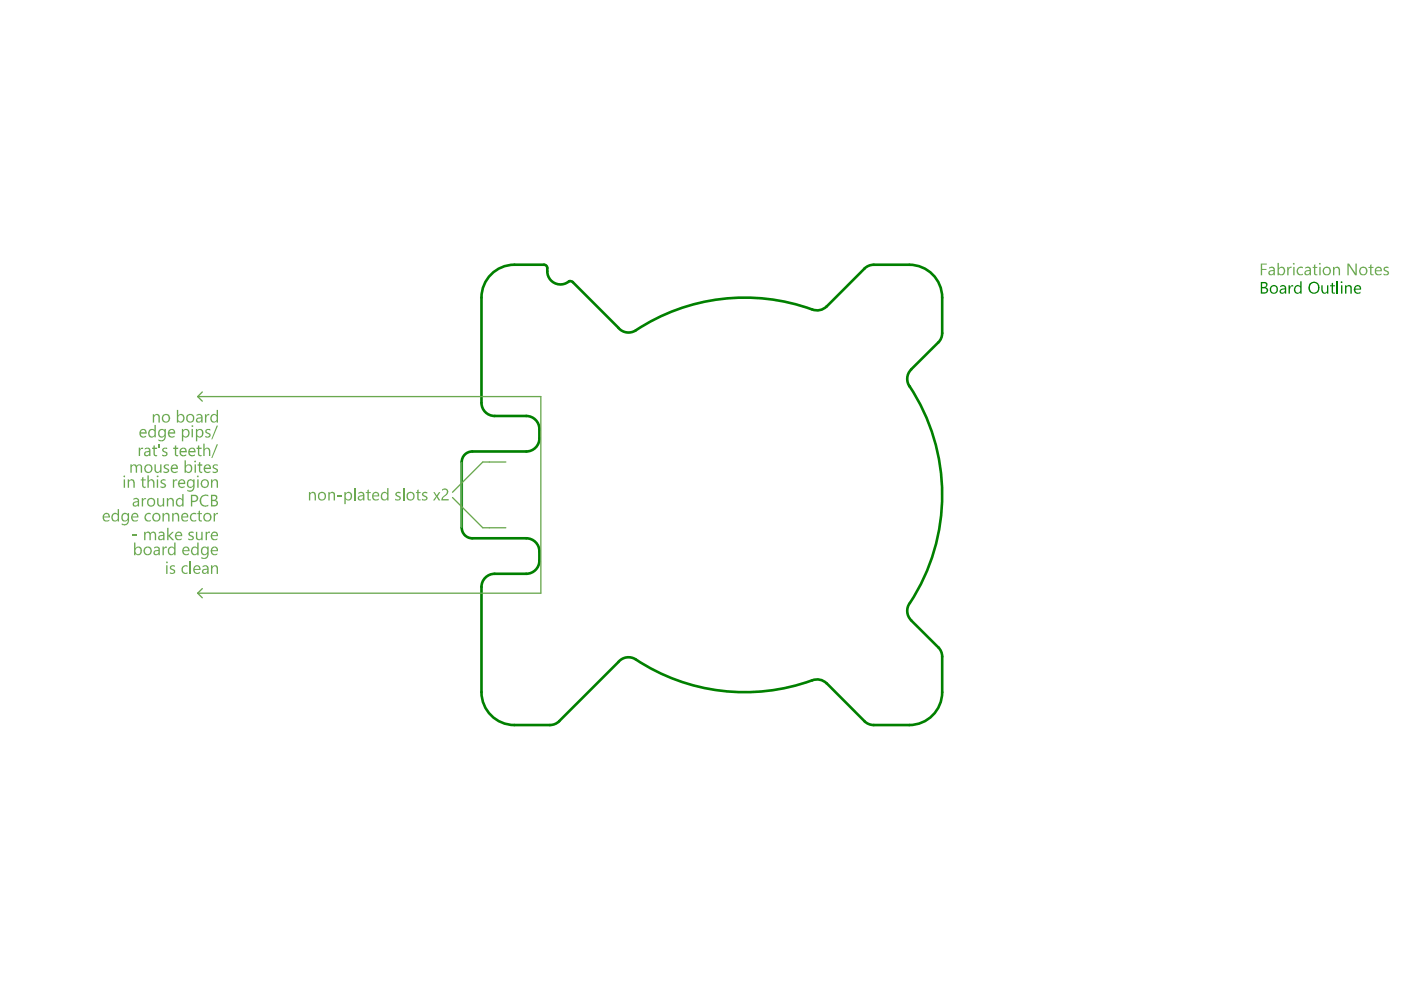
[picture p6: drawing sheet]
<svg xmlns="http://www.w3.org/2000/svg" width="297mm" height="210mm" viewBox="0 0 297 210" stroke-linecap="round" stroke-linejoin="round" font-family="sans-serif">
<g fill="none" stroke="#008000" stroke-width=".56">
<path d="M109.1 56.1h6.2M116 56.8v.7M121.5 59.8l9.6 9.7M183.3 56.9l-8 8.1M185.2 56.1h7.6M102.1 63.1v22.3M199 72.6l-5.8 5.7M199.8 63.1v7.5M97.9 98v13.9M100.1 95.7h11.5M104.9 88.2h6.7M114.4 91v1.9"/>
<path d="M100.1 114.1h11.5M114.4 116.9v2M102.1 124.4v22.4M111.6 121.7h-6.7M193.2 131.5l5.8 5.8M199.8 139.2v7.6M109.1 153.7h7.5M131.1 140.3l-12.6 12.6M175.3 144.9l8 8M185.2 153.7h7.6"/>
</g>
<g fill="#008000">
<path d="M273.2 60.5h.3v.3a.51 .51 0 0 1 .7-.3v.3a.47 .47 0 0 0-.5 0 .47 .47 0 0 0-.2 .5v1h-.3z"/>
<path d="M280.1 60.5h.3v1.1a.53 .53 0 0 0 .8 .4l.2-.2v-1.3h.2v1.8h-.2v-.3a.66 .66 0 0 1-.8 .2 .66 .66 0 0 1-.5-.6z"/>
<path d="M282.3 60.1l.3-.2v.6h.5v.2h-.5v1.3h.5v.3h-.5l-.3-.2v-1.4h-.3v-.2h.3z"/>
<path d="M267.6 60.1v.7h.4a.4 .4 0 0 0 .5-.3 .4 .4 0 0 0-.5-.4zM267.6 61.1v.9h.4a.45 .45 0 0 0 .6-.5 .45 .45 0 0 0-.6-.4zM267.3 59.8h.8a.58 .58 0 0 1 .6 .5 .58 .58 0 0 1-.4 .6l.1 .1a.67 .67 0 0 1 .4 .8 .67 .67 0 0 1-.8 .5h-.7z"/>
<path d="M269.6 60.9v.2a.63 .63 0 0 0 .1 .8 .63 .63 0 0 0 .9 0 .63 .63 0 0 0 0-.9 .62 .62 0 0 0-1-.1zM269.4 60.8l.2-.2a.88 .88 0 0 1 1.2 .1 .88 .88 0 0 1 0 1.2v.1a.93 .93 0 0 1-1.3 .1 .93 .93 0 0 1-.1-1.3z"/>
<path d="M271.6 61.6a.43 .43 0 0 0 .4 .5 .43 .43 0 0 0 .4-.5v-.3l-.5 .1zM271.4 60.6a.77 .77 0 0 1 1.3 .5v1.2h-.3v-.3a.56 .56 0 0 1-.9 .2 .56 .56 0 0 1 .2-.9l.7-.2a.55 .55 0 0 0-.4-.4 .55 .55 0 0 0-.6 .2z"/>
<path d="M274.5 60.7h.1a.64 .64 0 0 1 1.1 0v-1.1h.3v2.7h-.3v-.3a.79 .79 0 0 1-1.1 .1 .79 .79 0 0 1-.2-1zM274.8 60.8l-.2 .5a.61 .61 0 0 0 .2 .6 .61 .61 0 0 0 .7 .1l.2-.3v-.5a.53 .53 0 0 0-.4-.5 .53 .53 0 0 0-.5 .1z"/>
<path d="M277.9 60.4l-.2 .6a.9 .9 0 0 0 1 1 .9 .9 0 0 0 .7-1.2 .85 .85 0 0 0-.6-.8 .85 .85 0 0 0-.9 .4zM277.6 60.2a1.26 1.26 0 0 1 2 .1 1.26 1.26 0 0 1-.6 1.9 1.23 1.23 0 0 1-1.3-.4 1.23 1.23 0 0 1-.2-1.4z"/>
</g>
<path d="M283.5 59.6v2.7" fill="none" stroke="#008000" stroke-width=".28"/>
<g fill="#008000">
<path d="M285.2 60.5h.3v.2a.63 .63 0 0 1 .7-.2 .63 .63 0 0 1 .4 .7v1.1h-.3v-1a.44 .44 0 0 0-.4-.6 .44 .44 0 0 0-.4 .6v1h-.3z"/>
<path d="M284.2 59.8a.2 .2 0 0 1 .4 0 .2 .2 0 0 1-.4 0zM284.3 60.5h.3v1.8h-.3z"/>
<path d="M287.4 60.8v.4h.9a.48 .48 0 0 0-.3-.5 .48 .48 0 0 0-.6 .1zM287.4 60.6a.77 .77 0 0 1 .9 0 .77 .77 0 0 1 .3 .8h-1.2a.59 .59 0 0 0 .3 .6 .59 .59 0 0 0 .7-.2v.4l-.7 .1a1 1 0 0 1-.3-1.7z"/>
</g>
<g fill="none" stroke="#008000" stroke-width=".56">
<path d="M109.1 56.1a7 7 0 0 0-7 7M115.3 56.1a.7 .7 0 0 1 .7 .7M116 57.5a2.8 2.8 0 0 0 1.7 2.6 2.8 2.8 0 0 0 2.9-.4h.6l.3 .1M185.2 56.1l-1.2 .3-.7 .5M192.8 56.1a7 7 0 0 1 7 7M172.2 65.6a42.2 42.2 0 0 0-38 4.7 2.79 2.79 0 0 1-3.1-.8M175.3 65a2.79 2.79 0 0 1-3.1 .6M193.2 78.3a2.79 2.79 0 0 0-.3 3.7M199.8 70.6l-.2 .9-.7 1.1M100.1 95.7a2.23 2.23 0 0 0-2.2 2.3M102.1 85.4a2.79 2.79 0 0 0 2.8 2.8M111.6 88.2a2.79 2.79 0 0 1 2.8 2.8"/>
<path d="M114.4 92.9a2.79 2.79 0 0 1-2.8 2.8M192.8 81.8a41.8 41.8 0 0 1 .1 46.1M97.9 111.9a2.23 2.23 0 0 0 2.2 2.2M111.6 114.1a2.79 2.79 0 0 1 2.8 2.8M114.4 118.9a2.79 2.79 0 0 1-2.8 2.8M104.9 121.7a2.79 2.79 0 0 0-2.8 2.7M134.8 139.8a2.79 2.79 0 0 0-3.7 .5M134.8 139.8a41.9 41.9 0 0 0 37.4 4.4M192.9 127.8a2.79 2.79 0 0 0 .3 3.7M198.9 137.3l.7 1.1 .2 .8M102.1 146.8a7 7 0 0 0 7 6.9M118.6 152.9l-.7 .5-1.3 .3"/>
<path d="M172.2 144.3a2.79 2.79 0 0 1 3.1 .6M183.3 152.9l.7 .5 1.2 .3M199.8 146.8a7 7 0 0 1-7 6.9"/>
</g>
<path d="M41.9 84.1h72.8v41.7h-72.8M41.9 84.1l1 1M42.9 83.1l-1 1M97.9 98v13.8M107.2 98h-4.8l-6.5 6.4M95.9 105.5l6.5 6.4h4.8M41.9 125.8l1 .9M42.9 124.8l-1 1" fill="none" stroke="#6aa84f" stroke-width=".28"/>
<g fill="#6aa84f">
<path d="M32.4 87.8h.3v.3a.63 .63 0 0 1 .7-.3 .63 .63 0 0 1 .5 .7v1.1h-.3v-1.1a.47 .47 0 0 0-.5-.5 .47 .47 0 0 0-.4 .5v1.1h-.3z"/>
<path d="M43.5 87.8h.2v.4l.2-.4h.5v.3a.46 .46 0 0 0-.5 .1 .46 .46 0 0 0-.2 .5v.9h-.2z"/>
<path d="M43.5 91.2h.1a.78 .78 0 0 1 1-.2v.3a.44 .44 0 0 0-.5-.1 .44 .44 0 0 0-.3 .4l.2 .1a.57 .57 0 0 1 .7 .7 .57 .57 0 0 1-.9 .4l-.3-.1v-.3a.46 .46 0 0 0 .5 .2 .46 .46 0 0 0 .4-.4l-.2-.1a.87 .87 0 0 1-.7-.9z"/>
<path d="M45.9 90.2h.3l-1.2 2.9h-.2z"/>
<path d="M29.4 94.9h.3v.4l.3-.4h.3v.3a.49 .49 0 0 0-.5 .1 .49 .49 0 0 0-.1 .5v.9h-.3z"/>
<path d="M32.5 94.5l.3-.1v.5h.5v.3h-.5v1.1l.3 .2h.2l-.1 .2a.5 .5 0 0 1-.7-.4v-1.1h-.2v-.3h.2z"/>
<path d="M33.7 94.2h.2v.8h-.2z"/>
<path d="M34.4 95.2h.1a.72 .72 0 0 1 .9-.2v.3a.45 .45 0 0 0-.4-.2 .45 .45 0 0 0-.3 .4l.2 .2a.57 .57 0 0 1 .6 .7 .57 .57 0 0 1-.8 .4l-.3-.1v-.4a.6 .6 0 0 0 .8 .1 .52 .52 0 0 0-.6-.6l-.2-.2z"/>
<path d="M37.1 94.5l.3-.1v.5h.4v.3h-.4v1.2l.4 .1v.2a.46 .46 0 0 1-.5 0 .46 .46 0 0 1-.2-.4v-1.1h-.4v-.3h.4z"/>
<path d="M42 94.5l.2-.1v.5h.5v.3h-.5v1.1l.3 .2h.2v.2a.5 .5 0 0 1-.7-.4v-1.1h-.3v-.3h.3z"/>
<path d="M43.1 94.1h.3v1.1a.66 .66 0 0 1 .8-.3 .66 .66 0 0 1 .4 .7v1.1h-.3v-1a.47 .47 0 0 0-.5-.6 .47 .47 0 0 0-.4 .6v1h-.3z"/>
<path d="M45.9 94.2h.3l-1.2 2.9h-.2z"/>
<path d="M27.6 98.5h.3v.2a.6 .6 0 0 1 1.1 .1 .59 .59 0 0 1 .7-.4 .59 .59 0 0 1 .4 .8v1h-.3v-1a.42 .42 0 0 0-.3-.5 .42 .42 0 0 0-.4 .5v1h-.3v-1a.47 .47 0 0 0-.3-.5 .47 .47 0 0 0-.5 .1l-.1 1.4h-.3z"/>
<path d="M32.7 98.5h.3v1a.47 .47 0 0 0 .5 .6 .47 .47 0 0 0 .5-.6v-1h.2v1.7h-.2v-.3a.65 .65 0 0 1-.8 .3 .65 .65 0 0 1-.5-.7z"/>
<path d="M34.8 98.6l.9-.1 .1 .3a.4 .4 0 0 0-.5-.2 .4 .4 0 0 0-.2 .6h.1a.64 .64 0 0 1 .6 .9h-.1a.85 .85 0 0 1-1 .1v-.3a.52 .52 0 0 0 .9-.2l-.3-.2a.61 .61 0 0 1-.6-.8z"/>
<path d="M42.2 98h.3v.5h.4v.2h-.4v1.2v.1h.4v.2a.5 .5 0 0 1-.7-.4v-1.1h-.3v-.2h.3z"/>
<path d="M45.1 98.7h.1a.78 .78 0 0 1 .9-.2v.3a.4 .4 0 0 0-.5-.2 .4 .4 0 0 0-.2 .6h.2a.56 .56 0 0 1 .6 .7 .56 .56 0 0 1-.8 .4l-.3-.1v-.3a.46 .46 0 0 0 .5 .2 .46 .46 0 0 0 .3-.4l-.1-.1a.87 .87 0 0 1-.7-.9z"/>
<path d="M27.1 101.6h.3v.3a.65 .65 0 0 1 .7-.3 .65 .65 0 0 1 .5 .8v1h-.3v-1a.47 .47 0 0 0-.5-.5 .47 .47 0 0 0-.4 .5v1h-.3z"/>
<path d="M30.1 101.2l.3-.1v.5h.5v.3h-.5v1.1l.2 .2 .3-.1v.3a.53 .53 0 0 1-.8-.5v-1h-.3v-.3h.3z"/>
<path d="M31.3 100.8h.2v1.1a.65 .65 0 0 1 .8-.3 .65 .65 0 0 1 .4 .8v1h-.2v-1a.47 .47 0 0 0-.5-.6 .47 .47 0 0 0-.5 .6v1h-.2z"/>
<path d="M34.1 101.9l.1-.1a.68 .68 0 0 1 .9-.1v.3a.38 .38 0 0 0-.5-.2 .38 .38 0 0 0-.2 .5l.1 .1a.58 .58 0 0 1 .7 .5 .58 .58 0 0 1-.7 .6l-.4-.1-.1-.3a.7 .7 0 0 0 .9-.1l-.2-.3a.6 .6 0 0 1-.5-.2 .6 .6 0 0 1-.1-.6z"/>
<path d="M36.6 101.6h.3v.4l.2-.4h.5v.3a.47 .47 0 0 0-.5 .1 .47 .47 0 0 0-.2 .5v.9h-.3z"/>
<path d="M44.7 101.6h.3v.3a.65 .65 0 0 1 .8-.3 .65 .65 0 0 1 .4 .8v1h-.3v-1a.47 .47 0 0 0-.4-.6 .47 .47 0 0 0-.5 .6v1h-.3z"/>
<path d="M30.1 105.6h.2v.4l.3-.4h.4v.3a.47 .47 0 0 0-.5 .1 .47 .47 0 0 0-.2 .5v.9h-.2z"/>
<path d="M33.3 105.6h.3v1a.47 .47 0 0 0 .5 .6 .47 .47 0 0 0 .4-.6v-1h.3v1.8h-.3v-.2a.64 .64 0 0 1-.8 .2 .64 .64 0 0 1-.4-.7z"/>
<path d="M35.4 105.6h.3v.3a.65 .65 0 0 1 .7-.3 .65 .65 0 0 1 .5 .7v1.1h-.3v-1a.47 .47 0 0 0-.5-.6 .47 .47 0 0 0-.4 .6v1h-.3z"/>
<path d="M42.7 105.2l.2-.2a1.24 1.24 0 0 1 1.3 0v.3l-.3-.1a1.02 1.02 0 0 0-1.3 1.1 1.02 1.02 0 0 0 1.6 .7l-.2 .4h-.6a1.27 1.27 0 0 1-1.1-.9 1.27 1.27 0 0 1 .4-1.3z"/>
<path d="M30.9 108.9l.9-.2 .2 .1v.3a.69 .69 0 0 0-1.1 .5 .69 .69 0 0 0 1.1 .6v.3l-.4 .1a.92 .92 0 0 1-1-.6 .92 .92 0 0 1 .3-1.1z"/>
<path d="M34.5 108.8h.2v.3a.63 .63 0 0 1 .8-.4 .63 .63 0 0 1 .4 .7v1.2h-.2v-1a.47 .47 0 0 0-.5-.6 .47 .47 0 0 0-.5 .6v1h-.2z"/>
<path d="M36.5 108.8h.3v.3a.63 .63 0 0 1 .8-.4 .63 .63 0 0 1 .4 .7v1.2h-.3v-1a.47 .47 0 0 0-.4-.6 .47 .47 0 0 0-.5 .6v1h-.3z"/>
<path d="M40.4 109.1l.1-.1a.84 .84 0 0 1 1.1-.2l-.1 .3a.68 .68 0 0 0-1 .5 .68 .68 0 0 0 .8 .8l.3-.2v.3l-.3 .1a.94 .94 0 0 1-.9-.5 .94 .94 0 0 1 0-1z"/>
<path d="M42.1 108.4l.3-.2v.6h.4v.2h-.4v1.2l.1 .2 .3-.1v.3h-.4l-.3-.3v-1.3h-.3v-.2h.3z"/>
<path d="M45.3 108.8h.3v.4l.2-.4 .3-.1 .1 .4a.47 .47 0 0 0-.5 .1 .47 .47 0 0 0-.1 .4v1h-.3z"/>
<path d="M28.1 113.4h1v.2h-1z"/>
<path d="M30.6 112.8h.2v.2a.63 .63 0 0 1 .6-.3 .63 .63 0 0 1 .6 .3 .6 .6 0 0 1 .7-.3 .6 .6 0 0 1 .4 .7v1.1h-.3v-1a.43 .43 0 0 0-.4-.5 .43 .43 0 0 0-.4 .5v1h-.3v-1a.43 .43 0 0 0-.4-.5 .43 .43 0 0 0-.5 .5v1h-.2z"/>
<path d="M35.4 111.9h.3v1.6l.8-.7h.4l-.9 .8 .9 .9h-.4l-.8-.8v.8h-.3z"/>
<path d="M40 113h.1a.72 .72 0 0 1 .9-.2v.2a.41 .41 0 0 0-.5 0 .41 .41 0 0 0-.2 .3l.2 .2a.54 .54 0 0 1 .6 .7 .54 .54 0 0 1-.8 .3h-.4v-.3a.55 .55 0 0 0 .9-.2l-.3-.2a.62 .62 0 0 1-.5-.8z"/>
<path d="M41.5 112.8h.3v1a.44 .44 0 0 0 .4 .5 .44 .44 0 0 0 .5-.5v-1h.3v1.7h-.3v-.2a.61 .61 0 0 1-.8 .2 .61 .61 0 0 1-.4-.7z"/>
<path d="M43.6 112.8h.3v.3l.2-.3 .3-.1 .1 .3a.47 .47 0 0 0-.5 .1 .47 .47 0 0 0-.1 .5v.9h-.3z"/>
<path d="M34.5 115.9h.2v.4l.3-.4h.4v.3a.44 .44 0 0 0-.6 .1 .44 .44 0 0 0-.1 .5v.9h-.2z"/>
<path d="M36.1 120.1l.3-.3h.5l.2 .4a.44 .44 0 0 0-.5-.1 .44 .44 0 0 0-.3 .4l.2 .1a.57 .57 0 0 1 .6 .7 .57 .57 0 0 1-.8 .4l-.3-.1v-.3a.45 .45 0 0 0 .5 .2 .45 .45 0 0 0 .4-.4l-.3-.2a.55 .55 0 0 1-.5-.2 .55 .55 0 0 1 0-.6z"/>
<path d="M38.7 120.1l.4-.3h.5l.2 .4a.69 .69 0 0 0-1.1 .4 .69 .69 0 0 0 .8 .9l.3-.2-.1 .3a.94 .94 0 0 1-1.1-.4 .94 .94 0 0 1 .1-1.1z"/>
<path d="M34.7 88.3a.65 .65 0 0 0 0 .9 .65 .65 0 0 0 1-.1v-.1a.64 .64 0 0 0-.2-.9 .64 .64 0 0 0-.8 .2zM34.3 88.7a.91 .91 0 0 1 1.8 0 .91 .91 0 0 1-1.8 0z"/>
<path d="M37.9 88.2l-.1 .6a.54 .54 0 0 0 .6 .6 .54 .54 0 0 0 .4-.7 .57 .57 0 0 0-.3-.7 .57 .57 0 0 0-.6 .2zM37.5 86.9h.3v1.2a.79 .79 0 0 1 1.1-.1 .79 .79 0 0 1 .2 1 .7 .7 0 0 1-.6 .6 .7 .7 0 0 1-.7-.3v.3h-.3z"/>
<path d="M39.8 88.3a.66 .66 0 0 0 0 .8 .66 .66 0 0 0 .9 .1h.1a.65 .65 0 0 0 0-1 .65 .65 0 0 0-1 .1zM39.4 88.7a.91 .91 0 0 1 1.8 0 .91 .91 0 0 1-1.8 0z"/>
<path d="M41.8 88.9a.44 .44 0 0 0 .5 .5 .44 .44 0 0 0 .4-.6v-.1zM41.7 87.9l.3-.1a.67 .67 0 0 1 1 .6v1.2h-.3v-.3a.59 .59 0 0 1-1 .2 .59 .59 0 0 1 .2-1h.8a.52 .52 0 0 0-.4-.5 .52 .52 0 0 0-.5 .2z"/>
<path d="M44.8 88a.78 .78 0 0 1 1.1 0v-1.1h.3v2.7h-.3v-.4a.81 .81 0 0 1-1.1 .2 .81 .81 0 0 1-.1-1.1zM45 88.2v.1a.6 .6 0 0 0-.1 .8 .6 .6 0 0 0 .9 .1l.1-.7a.52 .52 0 0 0-.3-.5 .52 .52 0 0 0-.6 .2z"/>
<path d="M30 91.3l-.2 .4h1a.49 .49 0 0 0-.3-.5 .49 .49 0 0 0-.5 .1zM29.8 91.2a.81 .81 0 0 1 .9-.2 .81 .81 0 0 1 .4 .9h-1.3a.65 .65 0 0 0 .5 .6 .65 .65 0 0 0 .7-.1v.2l-.3 .1a.93 .93 0 0 1-1.1-.4 .93 .93 0 0 1 .2-1.1z"/>
<path d="M31.6 91.2a.78 .78 0 0 1 1.1 0v-1.1h.3v2.6h-.3v-.3a.75 .75 0 0 1-.9 .3 .75 .75 0 0 1-.4-.9zM31.8 91.4v.1a.58 .58 0 0 0 .1 .9 .58 .58 0 0 0 .8-.3v-.4a.52 .52 0 0 0-.4-.5 .52 .52 0 0 0-.5 .2z"/>
<path d="M34 91.3l-.1 .2a.6 .6 0 0 0 0 .8 .6 .6 0 0 0 .8 .1l.2-.8a.57 .57 0 0 0-.9-.3zM33.7 91.2a.7 .7 0 0 1 1.2 0v-.3h.3l-.1 2a.93 .93 0 0 1-1.5 .5v-.3a.74 .74 0 0 0 .8 .2 .74 .74 0 0 0 .5-.7v-.2a.81 .81 0 0 1-1.2 .2 .81 .81 0 0 1-.1-1.2z"/>
<path d="M35.9 91.4v.3h1a.48 .48 0 0 0-.4-.6 .48 .48 0 0 0-.6 .3zM35.8 91.2l.4-.3a.77 .77 0 0 1 .8 .2 .77 .77 0 0 1 .1 .8h-1.2a.67 .67 0 0 0 .4 .6 .67 .67 0 0 0 .7-.1v.2l-.2 .1a.91 .91 0 0 1-1-.2 .91 .91 0 0 1-.1-1.1z"/>
<path d="M38.6 90.9h.2v.3a.83 .83 0 0 1 1.3 0 .83 .83 0 0 1-.1 1.2 .67 .67 0 0 1-1.2 .1v1.1h-.2zM38.9 91.4l-.1 .6a.56 .56 0 0 0 .7 .5 .56 .56 0 0 0 .4-.8 .57 .57 0 0 0-.4-.5 .57 .57 0 0 0-.6 .2z"/>
<path d="M40.7 90.3a.18 .18 0 0 1 .3 0 .18 .18 0 0 1-.3 0zM40.6 90.9h.3v1.8h-.3z"/>
<path d="M41.5 90.9h.3v.4a.74 .74 0 0 1 .9-.3 .74 .74 0 0 1 .5 .9l-.1 .1a.72 .72 0 0 1-.5 .7 .72 .72 0 0 1-.8-.2v1.1h-.3zM41.9 91.4l-.1 .6a.54 .54 0 0 0 .7 .5 .54 .54 0 0 0 .3-.8 .5 .5 0 0 0-.3-.5 .5 .5 0 0 0-.6 .2z"/>
<path d="M30.8 96a.37 .37 0 0 0 .3 .5 .37 .37 0 0 0 .4-.2l.1-.5zM30.7 95.1l.2-.1a.61 .61 0 0 1 .7-.1 .61 .61 0 0 1 .3 .7v1.1h-.3v-.3a.56 .56 0 0 1-.6 .4 .56 .56 0 0 1-.5-.6 .56 .56 0 0 1 .6-.5l.5-.1a.5 .5 0 0 0-.4-.5 .5 .5 0 0 0-.5 .2z"/>
<path d="M38.5 95.3l-.2 .3h1a.45 .45 0 0 0-.3-.4 .45 .45 0 0 0-.5 .1zM38.2 95.2a.8 .8 0 0 1 1-.2 .8 .8 0 0 1 .4 .9h-1.3a.61 .61 0 0 0 .4 .6 .61 .61 0 0 0 .7-.2l.1 .3-.2 .1a.9 .9 0 0 1-1.1-.3 .9 .9 0 0 1 0-1.1z"/>
<path d="M40.3 95.3l-.1 .3h1a.52 .52 0 0 0-.3-.4 .52 .52 0 0 0-.6 .1zM40.1 95.1h.1a.78 .78 0 0 1 .9-.1 .78 .78 0 0 1 .4 .9h-1.3a.63 .63 0 0 0 .4 .6 .63 .63 0 0 0 .7-.2v.3l-.3 .1a.9 .9 0 0 1-1-.4 .9 .9 0 0 1 .1-1.1z"/>
<path d="M31 98.9v.1a.63 .63 0 0 0 0 .8 .63 .63 0 0 0 .9 0 .63 .63 0 0 0 0-.9 .63 .63 0 0 0-.9 0zM30.5 99.4a.91 .91 0 0 1 1.8 0 .91 .91 0 0 1-1.8 0z"/>
<path d="M36.6 98.9l-.1 .3h.9a.45 .45 0 0 0-.3-.5 .45 .45 0 0 0-.5 .2zM36.4 98.7a.77 .77 0 0 1 1-.2 .77 .77 0 0 1 .3 .9h-1.2a.63 .63 0 0 0 .4 .7 .63 .63 0 0 0 .7-.2v.3h-.3a.87 .87 0 0 1-1-.3 .87 .87 0 0 1 .1-1.1z"/>
<path d="M39.6 98.8l-.2 .8a.58 .58 0 0 0 .8 .4 .58 .58 0 0 0 .3-.8 .53 .53 0 0 0-.4-.5 .53 .53 0 0 0-.5 .1zM39.1 97.6h.3v1.2a.76 .76 0 0 1 1-.3 .76 .76 0 0 1 .4 1 .78 .78 0 0 1-.6 .7 .78 .78 0 0 1-.8-.2v.2h-.3z"/>
<path d="M41.2 97.9a.2 .2 0 0 1 .4 0 .2 .2 0 0 1-.4 0zM41.3 98.5h.2v1.7h-.2z"/>
<path d="M43.6 98.8l-.1 .4h.9a.52 .52 0 0 0-.3-.5 .52 .52 0 0 0-.5 .1zM43.4 98.7l.3-.2a.77 .77 0 0 1 .9 .1 .77 .77 0 0 1 .1 .8h-1.2a.63 .63 0 0 0 .4 .7 .63 .63 0 0 0 .7-.2v.3l-.7 .1a1.01 1.01 0 0 1-.5-1.6z"/>
<path d="M26.2 100.9a.19 .19 0 0 1 .3-.1 .19 .19 0 0 1 0 .3 .19 .19 0 0 1-.3-.1zM26.2 101.6h.3v1.8h-.3z"/>
<path d="M33.2 101a.22 .22 0 0 1 .4 0 .22 .22 0 0 1-.4 0zM33.2 101.6h.3v1.8h-.3z"/>
<path d="M38.1 102v.4h.9a.48 .48 0 0 0-.3-.5 .48 .48 0 0 0-.6 .1zM37.9 102a.76 .76 0 0 1 .8-.4 .76 .76 0 0 1 .6 .8v.2h-1.3a.7 .7 0 0 0 1.1 .5v.2a.91 .91 0 0 1-1.2-.1 .91 .91 0 0 1 0-1.2z"/>
<path d="M40 102.1v.1a.58 .58 0 0 0 0 .8 .58 .58 0 0 0 .8 0l.2-.6a.54 .54 0 0 0-.4-.6 .54 .54 0 0 0-.6 .3zM39.8 101.8a.76 .76 0 0 1 1.2 .1v-.3h.3l-.1 1.9a.91 .91 0 0 1-1.5 .6v-.3l.2 .2a.78 .78 0 0 0 1.1-.7v-.2a.8 .8 0 0 1-1.1 .2 .8 .8 0 0 1-.3-1z"/>
<path d="M41.7 101a.2 .2 0 0 1 .4 0 .2 .2 0 0 1-.4 0zM41.8 101.6h.3v1.8h-.3z"/>
<path d="M42.9 102.1v.2a.63 .63 0 0 0 .6 .9 .63 .63 0 0 0 .4-1 .59 .59 0 0 0-.5-.4 .59 .59 0 0 0-.5 .3zM42.5 102.5a.95 .95 0 0 1 1.9 0 .95 .95 0 0 1-1.9 0z"/>
<path d="M28.4 106.7a.4 .4 0 0 0 .4 .5 .4 .4 0 0 0 .4-.5v-.2zM28.3 105.8a.71 .71 0 0 1 .7-.2 .71 .71 0 0 1 .5 .6v1.2h-.3l-.1-.2a.53 .53 0 0 1-.5 .3 .53 .53 0 0 1-.5-.5 .59 .59 0 0 1 .6-.7l.5-.1a.49 .49 0 0 0-.4-.4 .49 .49 0 0 0-.5 .2z"/>
<path d="M31.5 106v.2a.66 .66 0 0 0 .5 1 .66 .66 0 0 0 .6-1 .63 .63 0 0 0-1.1-.2zM31.3 106a.91 .91 0 0 1 1.3-.2 .91 .91 0 0 1 .1 1.3 .91 .91 0 0 1-1.3 .1l-.2-.3z"/>
<path d="M37.4 106a.7 .7 0 0 1 1.2-.2v-1h.3v2.6h-.3v-.3a.83 .83 0 0 1-1.1 .1 .83 .83 0 0 1-.1-1.2zM37.7 106a.63 .63 0 0 0-.1 .9 .63 .63 0 0 0 .9 .1l.1-.7a.53 .53 0 0 0-.3-.5 .53 .53 0 0 0-.6 .2z"/>
<path d="M40.8 105.2v1h.3a.5 .5 0 0 0 .6-.4 .5 .5 0 0 0-.4-.6zM40.5 104.9h.8a.79 .79 0 0 1 .7 .9 .79 .79 0 0 1-.9 .7h-.3v.9h-.3z"/>
<path d="M45 105.2v.8h.3a.4 .4 0 0 0 .5-.4 .4 .4 0 0 0-.4-.4zM45 106.2v.9h.4a.45 .45 0 0 0 .5-.5 .45 .45 0 0 0-.6-.4zM44.7 104.9h.7a.58 .58 0 0 1 .7 .5 .58 .58 0 0 1-.4 .6 .68 .68 0 0 1 .5 .8 .68 .68 0 0 1-.8 .6h-.7z"/>
<path d="M22.1 109.2l-.1 .3h1a.5 .5 0 0 0-.3-.5 .5 .5 0 0 0-.6 .2zM21.9 109.1h.1a.75 .75 0 0 1 .9-.3 .75 .75 0 0 1 .4 .9h-1.3a.65 .65 0 0 0 .5 .6 .65 .65 0 0 0 .7-.2v.3l-.2 .1a.9 .9 0 0 1-1.1-.3 .9 .9 0 0 1 0-1.1z"/>
<path d="M23.7 109.1h.1a.67 .67 0 0 1 1.2-.1v-1.1h.2v2.7h-.2v-.3a.77 .77 0 0 1-1.1 .1 .77 .77 0 0 1-.2-1zM24 109.2a.68 .68 0 0 0-.1 .8 .68 .68 0 0 0 .8 .3l.3-.3v-.5a.52 .52 0 0 0-.4-.5 .52 .52 0 0 0-.6 .2z"/>
<path d="M26.1 109.2l-.1 .2a.64 .64 0 0 0 .1 .8 .64 .64 0 0 0 .8 0l.2-.7a.54 .54 0 0 0-.4-.5 .54 .54 0 0 0-.6 .2zM25.9 108.9a.78 .78 0 0 1 1.2 .1v-.2h.3v1.8a1.01 1.01 0 0 1-1.6 .7v-.3h.1a.65 .65 0 0 0 .9 .1 .65 .65 0 0 0 .2-.8 .74 .74 0 0 1-.9 .2 .74 .74 0 0 1-.4-.9z"/>
<path d="M28.2 109.2l-.1 .3h1a.48 .48 0 0 0-.3-.5 .48 .48 0 0 0-.6 .2zM27.9 109.1a.79 .79 0 0 1 1-.3 .79 .79 0 0 1 .4 .9h-1.2a.62 .62 0 0 0 .4 .7 .62 .62 0 0 0 .7-.3v.3l-.2 .1a.89 .89 0 0 1-1-.3 .89 .89 0 0 1-.1-1z"/>
<path d="M32.5 109.7a.65 .65 0 0 0 1.3 0 .65 .65 0 0 0-1.3 0zM32.3 109.6a.92 .92 0 0 1 1.8 0 .92 .92 0 0 1-1.8 0z"/>
<path d="M38.8 109.2l-.1 .3h.9a.45 .45 0 0 0-.3-.5 .45 .45 0 0 0-.5 .2zM38.6 108.9a.77 .77 0 0 1 1-.1 .77 .77 0 0 1 .3 .9h-1.2a.62 .62 0 0 0 .4 .7 .62 .62 0 0 0 .7-.3v.3l-.3 .2a.91 .91 0 0 1-1.1-.5 .91 .91 0 0 1 .2-1.1z"/>
<path d="M43.5 109.2v.2a.61 .61 0 0 0 .4 1 .61 .61 0 0 0 .6-.9 .57 .57 0 0 0-.4-.5 .57 .57 0 0 0-.6 .2zM43.2 109.1l.2-.1a.9 .9 0 0 1 1.4 .3 .9 .9 0 0 1-.7 1.3 .9 .9 0 0 1-1-1.1z"/>
<path d="M33.8 113.8a.4 .4 0 0 0 .4 .5 .4 .4 0 0 0 .4-.5v-.2zM33.7 112.8h.1a.68 .68 0 0 1 1.1 .5v1.2h-.3v-.2a.55 .55 0 0 1-1 0 .55 .55 0 0 1 .5-.8l.5-.1a.49 .49 0 0 0-.4-.5 .49 .49 0 0 0-.5 .3z"/>
<path d="M37.5 113.1l-.1 .4h.9a.48 .48 0 0 0-.2-.5 .48 .48 0 0 0-.6 .1zM37.2 113h.1a.79 .79 0 0 1 .9-.2 .79 .79 0 0 1 .4 .9h-1.2a.63 .63 0 0 0 .4 .6 .63 .63 0 0 0 .7-.2v.3l-.2 .1a.86 .86 0 0 1-1-.3 .86 .86 0 0 1-.1-1z"/>
<path d="M45.1 113.1l-.2 .4h1a.48 .48 0 0 0-.3-.5 .48 .48 0 0 0-.5 .1zM44.9 112.9a.77 .77 0 0 1 1-.1 .77 .77 0 0 1 .3 .9h-1.3a.67 .67 0 0 0 .5 .6 .67 .67 0 0 0 .7-.2v.3l-.3 .1a.94 .94 0 0 1-1.1-.4 .94 .94 0 0 1 .2-1.2z"/>
<path d="M28.9 116.3l-.2 .6a.57 .57 0 0 0 .7 .6 .57 .57 0 0 0 .4-.8 .53 .53 0 0 0-.4-.5 .53 .53 0 0 0-.5 .1zM28.4 115h.3v1.2a.8 .8 0 0 1 1.1-.2 .8 .8 0 0 1 .3 1.1 .75 .75 0 0 1-.6 .6 .75 .75 0 0 1-.8-.3v.3h-.3z"/>
<path d="M30.8 116.3v.1a.63 .63 0 0 0 .1 .9 .63 .63 0 0 0 .9-.1 .65 .65 0 0 0-.1-.9 .65 .65 0 0 0-.9 0zM30.4 116.8a.91 .91 0 0 1 1.8 0 .91 .91 0 0 1-1.8 0z"/>
<path d="M32.8 117a.41 .41 0 0 0 .5 .5 .41 .41 0 0 0 .3-.6v-.1zM32.7 116a.67 .67 0 0 1 .8-.1 .67 .67 0 0 1 .4 .6v1.2h-.3v-.3a.56 .56 0 0 1-1 .1 .56 .56 0 0 1 .5-.8l.5-.1a.5 .5 0 0 0-.4-.5 .5 .5 0 0 0-.5 .2z"/>
<path d="M35.7 116.2a.78 .78 0 0 1 1.2 0v-1.2h.3v2.7h-.3v-.3a.81 .81 0 0 1-1.1 .1 .81 .81 0 0 1-.1-1.1zM36 116.2l-.1 .2a.57 .57 0 0 0 .1 .9 .57 .57 0 0 0 .9-.2v-.4a.55 .55 0 0 0-.3-.6 .55 .55 0 0 0-.6 .1z"/>
<path d="M39.1 116.2l-.2 .5h1a.5 .5 0 0 0-.3-.6 .5 .5 0 0 0-.5 .1zM38.8 116.1a.81 .81 0 0 1 1-.1 .81 .81 0 0 1 .4 .9h-1.3a.67 .67 0 0 0 .5 .5 .67 .67 0 0 0 .7-.1v.3l-.3 .1a.89 .89 0 0 1-1.1-.4 .89 .89 0 0 1 .1-1.1z"/>
<path d="M40.7 116.1a.76 .76 0 0 1 1.1 .1v-1.2h.3v2.7h-.3v-.3a.83 .83 0 0 1-1.1 0 .83 .83 0 0 1-.1-1.1zM40.9 116.3a.67 .67 0 0 0-.1 .9 .67 .67 0 0 0 .9 .2l.1-.7a.53 .53 0 0 0-.3-.5 .53 .53 0 0 0-.6 .1z"/>
<path d="M43 116.2v.2a.57 .57 0 0 0 0 .9 .57 .57 0 0 0 .9-.2v-.4a.58 .58 0 0 0-.9-.5zM42.7 116.2a.77 .77 0 0 1 1.2 0v-.3h.3v1.8a1.08 1.08 0 0 1-1.5 .7v-.3a.76 .76 0 0 0 1.2-.5v-.2a.79 .79 0 0 1-1.1 .2 .79 .79 0 0 1-.1-1.2z"/>
<path d="M45 116.4l-.1 .3h1a.49 .49 0 0 0-.3-.6 .49 .49 0 0 0-.6 .3zM44.8 116.2h.1a.77 .77 0 0 1 1-.3 .77 .77 0 0 1 .3 1h-1.3a.65 .65 0 0 0 .5 .6 .65 .65 0 0 0 .7-.2l-.1 .3a.92 .92 0 0 1-1.2-.2 .92 .92 0 0 1 0-1.2z"/>
<path d="M35.2 119.2a.2 .2 0 0 1 .4 0 .2 .2 0 0 1-.4 0zM35.2 119.8h.3v1.9h-.3z"/>
</g>
<path d="M40.3 119v2.7" fill="none" stroke="#6aa84f" stroke-width=".28"/>
<g fill="#6aa84f">
<path d="M44.7 119.8h.3v.4a.63 .63 0 0 1 .8-.4 .63 .63 0 0 1 .4 .8v1.1h-.3v-1.1a.47 .47 0 0 0-.4-.5 .47 .47 0 0 0-.5 .5v1.1h-.3z"/>
<path d="M65.5 104.3h.3v.3a.65 .65 0 0 1 .8-.3 .65 .65 0 0 1 .4 .7v1.1h-.3v-1a.47 .47 0 0 0-.5-.6 .47 .47 0 0 0-.4 .6v1h-.3z"/>
<path d="M69.6 104.3h.3v.2a.63 .63 0 0 1 .8-.2 .63 .63 0 0 1 .3 .7v1.1h-.3v-1a.44 .44 0 0 0-.4-.6 .44 .44 0 0 0-.4 .6v1h-.3z"/>
<path d="M71.6 105h.9v.3h-.9z"/>
<path d="M41.4 120.2l-.1 .4h.9a.5 .5 0 0 0-.2-.5 .5 .5 0 0 0-.6 .1zM41.2 120.1a.8 .8 0 0 1 1-.2 .8 .8 0 0 1 .3 .9h-1.2a.63 .63 0 0 0 .4 .7 .63 .63 0 0 0 .7-.2v.2l-.3 .1a.93 .93 0 0 1-1.1-.4 .93 .93 0 0 1 .2-1.1z"/>
<path d="M43.2 120.9a.42 .42 0 0 0 .4 .6 .42 .42 0 0 0 .3-.6v-.1zM43 120a.77 .77 0 0 1 1.2 .5v1.2h-.3v-.3a.56 .56 0 0 1-1 .1 .56 .56 0 0 1 .5-.9h.5a.52 .52 0 0 0-.3-.5 .52 .52 0 0 0-.5 .1l-.1 .1z"/>
<path d="M67.6 105.2a.65 .65 0 0 0 1.3 0 .65 .65 0 0 0-1.3 0zM67.6 104.5a.9 .9 0 0 1 1.5 .6 .9 .9 0 0 1-1.3 .9 1.25 1.25 0 0 1-.2-1.5z"/>
<path d="M73 104.3h.3l.1 .3a.76 .76 0 0 1 1-.1 .76 .76 0 0 1 .2 1 .71 .71 0 0 1-.6 .6 .71 .71 0 0 1-.7-.3v1.1h-.3zM73.4 104.8l-.1 .6a.58 .58 0 0 0 .8 .4 .58 .58 0 0 0 .3-.8 .56 .56 0 0 0-.5-.5 .56 .56 0 0 0-.5 .3z"/>
</g>
<path d="M75.3 103.5v2.6" fill="none" stroke="#6aa84f" stroke-width=".28"/>
<g fill="#6aa84f">
<path d="M77.9 103.9l.3-.1v.5h.4v.2h-.4v1.3h.4v.3h-.5l-.2-.2v-1.4h-.3v-.2h.3z"/>
<path d="M83.9 104.5a.84 .84 0 0 1 1-.2v.3a.56 .56 0 0 0-.8 .2l.3 .2a.57 .57 0 0 1 .5 .5 .57 .57 0 0 1-.3 .6h-.7v-.3a.42 .42 0 0 0 .5 .2 .42 .42 0 0 0 .2-.5l-.2-.2a.61 .61 0 0 1-.5-.8z"/>
<path d="M76.2 105.3a.38 .38 0 0 0 .3 .6 .38 .38 0 0 0 .4-.4l.1-.3zM76 104.5a.75 .75 0 0 1 .8-.2 .75 .75 0 0 1 .5 .7v1.1h-.3v-.3a.58 .58 0 0 1-.9 .2 .58 .58 0 0 1 0-.9l.9-.1a.55 .55 0 0 0-.4-.5 .55 .55 0 0 0-.6 .3z"/>
<path d="M79.3 104.8l-.1 .2h.9a.46 .46 0 0 0-.3-.4 .46 .46 0 0 0-.5 .2zM79.1 104.5h.1a.73 .73 0 0 1 .9-.1 .73 .73 0 0 1 .3 .9h-1.2a.63 .63 0 0 0 .4 .6 .63 .63 0 0 0 .7-.2l-.1 .3a.89 .89 0 0 1-1.2-.1 .89 .89 0 0 1 0-1.1z"/>
<path d="M81 104.5a.78 .78 0 0 1 1.1 0v-1h.3v2.6h-.3v-.3a.83 .83 0 0 1-1.2 .1 .83 .83 0 0 1-.1-1.1zM81.1 104.8v.1a.57 .57 0 0 0 .2 .9 .57 .57 0 0 0 .8-.5v-.3a.54 .54 0 0 0-.4-.5 .54 .54 0 0 0-.6 .3z"/>
</g>
<path d="M85.6 103.5v2.6" fill="none" stroke="#6aa84f" stroke-width=".28"/>
<g fill="#6aa84f">
<path d="M88.5 103.9l.3-.1v.5h.4v.2h-.4v1.1a.24 .24 0 0 0 .1 .3 .24 .24 0 0 0 .3-.1v.3h-.5l-.2-.3v-1.3h-.3v-.2h.3z"/>
<path d="M89.5 104.5h.1a.72 .72 0 0 1 1-.2v.3a.56 .56 0 0 0-.9 .2l.2 .2a.75 .75 0 0 1 .7 .9l-.7 .3-.4-.2v-.2a.4 .4 0 0 0 .6 .2 .4 .4 0 0 0 .1-.6 .87 .87 0 0 1-.7-.7z"/>
<path d="M91.9 104.3h.3l.4 .7 .5-.7h.3l-.6 1 .6 .8h-.4l-.4-.7-.4 .7h-.4l.6-.8z"/>
<path d="M93.7 103.8a.78 .78 0 0 1 1.2 .1 .78 .78 0 0 1-.3 1.1l-.5 .4-.2 .4h1.2v.3h-1.5l.1-.6 .7-.6a.65 .65 0 0 0 .1-1.1h-.5l-.3 .3z"/>
<path d="M267.3 55.9h1.3v.2h-1v.9h.9v.2h-.9v1.2h-.3z"/>
<path d="M272.9 56.6h.3v.4l.2-.4 .4-.1v.4a.51 .51 0 0 0-.6 .5v1h-.3z"/>
<path d="M275.2 56.7l.8-.2 .2 .1v.3a.69 .69 0 0 0-1 .5 .69 .69 0 0 0 1 .6v.3l-.3 .1a.92 .92 0 0 1-1-.6 .92 .92 0 0 1 .3-1.1z"/>
<path d="M278.6 56.2l.3-.2v.6h.4v.2h-.4v1.1a.24 .24 0 0 0 .1 .2 .24 .24 0 0 0 .3 0v.3h-.4l-.3-.3v-1.3h-.3v-.2h.3z"/>
<path d="M282.6 56.6h.3v.3a.65 .65 0 0 1 .8-.3 .65 .65 0 0 1 .4 .6v1.2h-.3v-1a.47 .47 0 0 0-.4-.6 .47 .47 0 0 0-.5 .6v1h-.3z"/>
<path d="M285.7 55.9h.3l1.4 2.1v-2.1h.3v2.5h-.4l-1.3-2.2v2.2h-.3z"/>
<path d="M290.5 56.2l.3-.2v.6h.4v.2h-.4v1.3h.4v.3a.53 .53 0 0 1-.7-.5v-1.1h-.4v-.2h.4z"/>
<path d="M293.4 56.7l.8-.2 .2 .1-.1 .3a.37 .37 0 0 0-.4-.1 .37 .37 0 0 0-.2 .4l.1 .1a.57 .57 0 0 1 .7 .7 .57 .57 0 0 1-.9 .4l-.3-.1v-.3a.58 .58 0 0 0 .9-.1v-.2l-.2-.1a.55 .55 0 0 1-.6-.2 .55 .55 0 0 1 0-.7z"/>
<path d="M86.4 105.2a.65 .65 0 0 0 1.3 0 .65 .65 0 0 0-1.3 0zM86.3 104.5h.1a.9 .9 0 0 1 1.5 .6 .9 .9 0 0 1-1.3 .9 1.25 1.25 0 0 1-.3-1.5z"/>
<path d="M269.2 57.7a.36 .36 0 0 0 .3 .5 .36 .36 0 0 0 .4-.3l.1-.5zM269.1 56.7a.73 .73 0 0 1 .7-.2 .73 .73 0 0 1 .5 .7v1.2h-.3v-.3a.56 .56 0 0 1-1 .1 .56 .56 0 0 1 .5-.9l.5-.1a.5 .5 0 0 0-.4-.4 .5 .5 0 0 0-.5 .2z"/>
<path d="M271.2 57l-.1 .7a.55 .55 0 0 0 .7 .4 .55 .55 0 0 0 .4-.7 .56 .56 0 0 0-.3-.5 .56 .56 0 0 0-.7 .1zM270.9 55.7h.2v1.2a.75 .75 0 0 1 1-.2 .75 .75 0 0 1 .3 1 .69 .69 0 0 1-.5 .7 .69 .69 0 0 1-.8-.3v.3h-.2z"/>
<path d="M274.2 55.9a.18 .18 0 0 1 .3 0 .18 .18 0 0 1-.3 0zM274.2 56.6h.3v1.8h-.3z"/>
<path d="M276.8 57.7a.43 .43 0 0 0 .5 .5 .43 .43 0 0 0 .4-.5v-.3l-.6 .1zM276.7 56.7h.1a.69 .69 0 0 1 .7-.1 .69 .69 0 0 1 .4 .6v1.2h-.2v-.3a.57 .57 0 0 1-1 .1 .57 .57 0 0 1 .4-.9l.6-.1a.5 .5 0 0 0-.4-.4 .5 .5 0 0 0-.6 .2z"/>
<path d="M279.6 55.9a.2 .2 0 0 1 .4 0 .2 .2 0 0 1-.4 0zM279.7 56.6h.3v1.8h-.3z"/>
<path d="M280.9 57l-.1 .2a.61 .61 0 0 0 .5 1 .61 .61 0 0 0 .5-.9 .57 .57 0 0 0-.3-.5 .57 .57 0 0 0-.6 .2zM280.4 57.4a.91 .91 0 0 1 1.8 0 .91 .91 0 0 1-1.8 0z"/>
<path d="M288.4 57.4a.65 .65 0 0 0 1.3 0 .65 .65 0 0 0-1.3 0zM288.2 57.4a.92 .92 0 0 1 1.8 0 .92 .92 0 0 1-1.8 0z"/>
<path d="M291.8 57v.3h.9a.47 .47 0 0 0-.3-.5 .47 .47 0 0 0-.6 .2zM291.7 56.7a.78 .78 0 0 1 .9-.1 .78 .78 0 0 1 .4 .9h-1.2a.62 .62 0 0 0 .4 .7 .62 .62 0 0 0 .7-.3v.3l-.3 .2a.91 .91 0 0 1-1.1-.5 .91 .91 0 0 1 .2-1.1z"/>
</g>
</svg>
